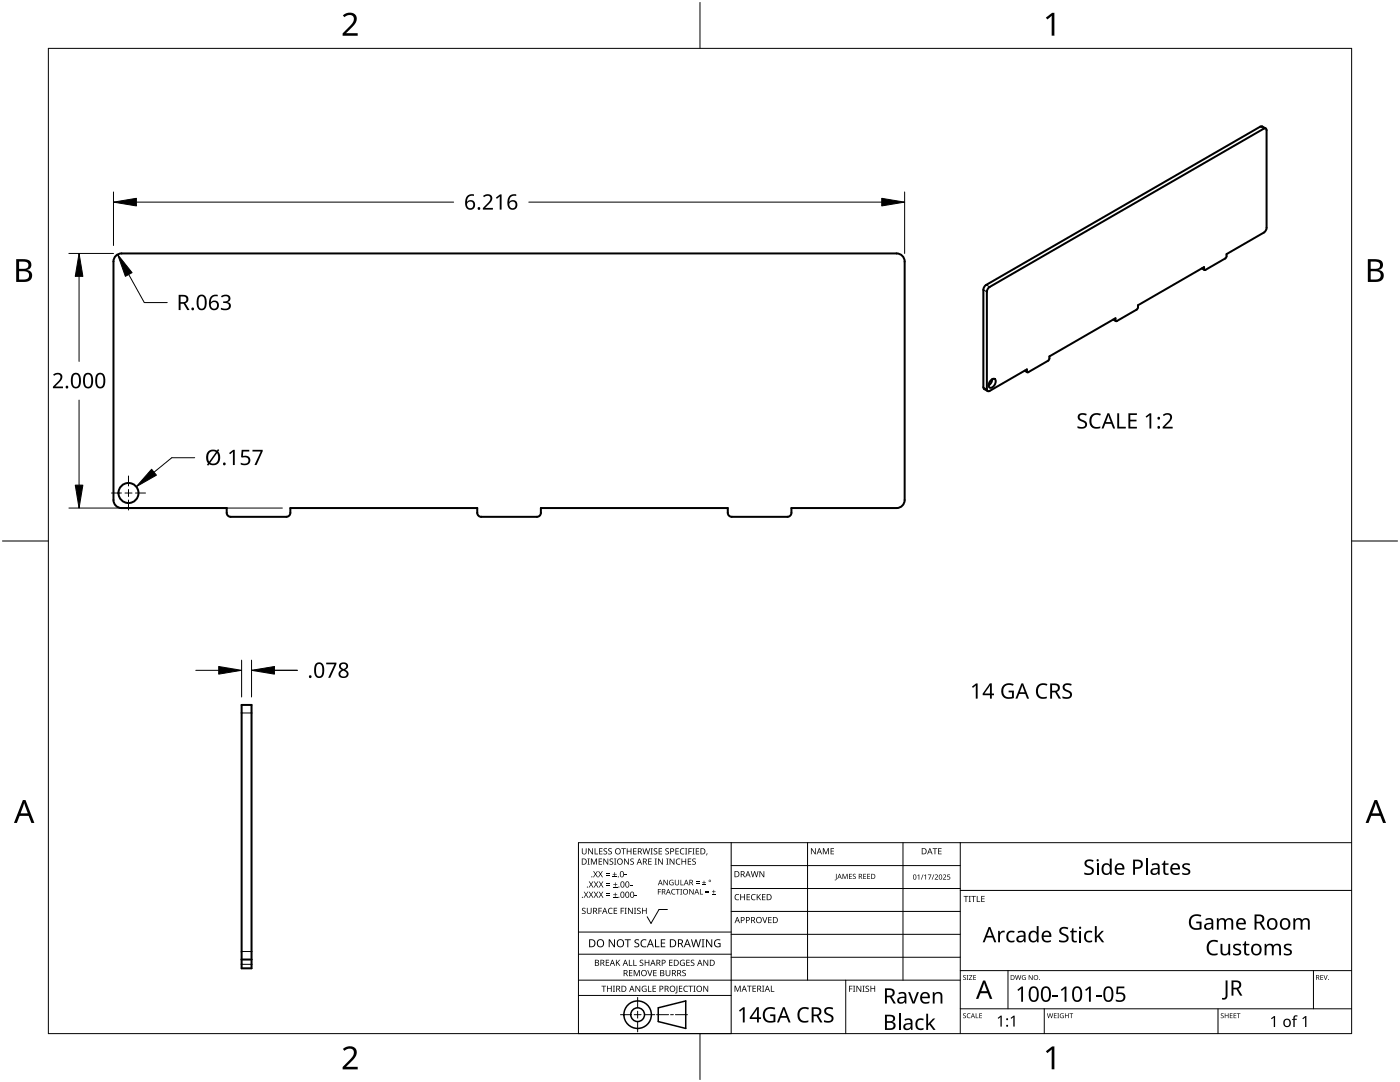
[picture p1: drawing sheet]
<svg xmlns="http://www.w3.org/2000/svg" width="279mm" height="216mm" viewBox="0 0 279 216" stroke-linecap="round" stroke-linejoin="round" font-family="sans-serif">
<path d="M251.5 25.3l.7 .4M196.3 57.8l.7 .4M196.8 56.9l.7 .4M240 53.5l.3 .2M196.3 77.3l.7 .4M204.6 73.9l.3 .2M222.3 63.7l.3 .2M48.2 142.3h2M48.2 189.9h2M48.2 192.4h2" fill="none" stroke="#000" stroke-width=".2"/>
<g fill="none" stroke="#000" stroke-width=".4">
<path d="M252.6 25.6l-.7-.4-.4 .1-54.8 31.7-.4 .8v19.5l.1 .3 .7 .4M23.1 51l.7-.4h.4h154.7a1.6 1.6 0 0 1 1.6 1.6v47.6a1.6 1.6 0 0 1-1.6 1.6h-21v.9a.79 .79 0 0 1-.7 .8h-11.2a.79 .79 0 0 1-.8-.8v-.9h-37.3v.9a.79 .79 0 0 1-.7 .8h-11.2a.79 .79 0 0 1-.8-.8v-.9h-37.3v.9a.79 .79 0 0 1-.7 .8h-11.2a.79 .79 0 0 1-.8-.8v-.9h-21a1.6 1.6 0 0 1-1.6-1.6v-47.6l.1-.5zM197.4 57.4l54.8-31.7 .4-.1 .1 .2 .1 19.6-.4 .9-7.6 4.4v.5l-.3 .4-3.9 2.2h-.3v-.5l-13.2 7.6v.5l-.3 .4-3.9 2.3-.3-.1v-.5l-13.2 7.6v.5l-.2 .4-4 2.3-.2-.1-.1-.5-7.6 4.4-.2-.1-.1-.3v-19.5zM239.8 53.6l.6 .3M197.7 75.9l.6-.3h.2a1.15 1.15 0 0 1-1 1.8 1 1 0 0 1 .2-1.5zM198 75.7l-.2 .7-.5 .5M204.5 74l.5 .3M222.2 63.8l.5 .3M48.2 140.7h2v52.5h-2zM48.2 191.5h2"/>
<circle cx="25.6" cy="98.4" r="2"/>
</g>
<path d="M9.7 9.7h260v196.5h-260z" fill="none" stroke="#000" stroke-width=".2"/>
<path d="M139.7 .5v9.2M.5 108h9.2M269.7 108h9.2M139.7 206.2v9.2" fill="none" stroke="#000" stroke-width=".2"/>
<g fill="#000">
<path d="M68.4 3.1a1.64 1.64 0 0 1 2.8 .4 2.52 2.52 0 0 1-1.2 2.2l-.9 .9h2.3v.5h-3v-.4l1.2-1.2a1.95 1.95 0 0 0 .9-2.2 1.23 1.23 0 0 0-1.8 .1zM208.7 3.5l1.3-.9h.4v4.5h-.5v-4l-.9 .8zM68.4 209.3a1.64 1.64 0 0 1 2.8 .4 2.52 2.52 0 0 1-1.2 2.2l-.9 1h2.3v.5h-3v-.5l1.2-1.2a1.95 1.95 0 0 0 .9-2.1 1.23 1.23 0 0 0-1.8 .1zM208.7 209.8l1.3-1h.4v4.6h-.5v-4l-.9 .7z"/>
<path d="M3.2 51.7h1.3a1.28 1.28 0 0 1 1.7 1.3 1.04 1.04 0 0 1-.8 .9 1.23 1.23 0 0 1 1 1.5 1.23 1.23 0 0 1-1.6 .9h-1.6zM3.8 54.1v1.7h.9a.86 .86 0 0 0 1.1-.9 .86 .86 0 0 0-1.1-.8zM3.8 52.2v1.4h.8a.78 .78 0 0 0 1.1-.7 .78 .78 0 0 0-1.1-.7z"/>
<path d="M273 51.7h1.3a1.28 1.28 0 0 1 1.7 1.3 1.04 1.04 0 0 1-.9 .9 1.23 1.23 0 0 1 1 1.5 1.23 1.23 0 0 1-1.5 .9h-1.6zM273.6 54.1v1.7h.9a.86 .86 0 0 0 1.1-.9 .86 .86 0 0 0-1.2-.8zM273.6 52.2v1.4h.8a.78 .78 0 0 0 1-.7 .78 .78 0 0 0-1.1-.7z"/>
<path d="M4.6 159.6h.5l1.8 4.6h-.6l-.6-1.4h-1.8l-.5 1.4h-.6zM4.8 160.2l-.7 2.1h1.4z"/>
<path d="M274.3 159.6h.5l1.8 4.6h-.6l-.5-1.4h-1.8l-.6 1.4h-.6zM274.6 160.2l-.7 2.1h1.4z"/>
</g>
<g fill="none" stroke="#000" stroke-width=".2">
<path d="M145.9 168.1v38.1h-30.5v-38.1h154.3M145.9 172.7h45.7M145.9 177.3h45.7M161.2 168.1v27.5M180.2 168.1v27.5M191.6 168.1v38.1M191.6 177.7h78.1M115.4 198.6h30.5M115.4 195.6h76.2M115.4 190.4h30.5M115.4 186h30.5M127.3 199v2.1"/>
<path d="M133.2 181.5h-1.7l-1.6 2.8-.7-1.4M145.9 181.9h45.7M145.9 186.4h45.7M145.9 191h45.7M168.8 195.6v10.6M191.6 193.7h78.1M201.2 193.7v7.6M262.1 193.7v7.6M123.8 202.5h2.1M126.6 202.5h1.3M127.3 201.8v1.4M127.3 203.8v2.1"/>
<path d="M128.6 202.5h2.1M131 202.5h2.4M133.8 202.5h.6M134.8 202.5h2.4M191.6 201.3h78.1M208.4 201.3v4.9M243.1 201.3v4.9"/>
</g>
<g fill="#000">
<path d="M116.1 169.3h.2v.8a.32 .32 0 0 0 .3 .3 .32 .32 0 0 0 .3-.3v-.8h.2v.8a.47 .47 0 0 1-.5 .4 .47 .47 0 0 1-.5-.5zM116.5 177.9h.2l.3 .5 .3-.5h.1l-.4 .6 .4 .6h-.1l-.3-.5-.4 .5h-.1l.4-.6zM117.3 171.3h.4l-.1 .1v1l.1 .1h-.4l.1-.1v-1zM117.4 169.3h.2l.6 1v-1h.1v1.2h-.1l-.7-1v1h-.1zM117.5 177.9h.2l.3 .5 .3-.5h.1l-.4 .6 .4 .6h-.1l-.4-.5-.3 .5h-.1l.4-.6zM117.5 175.9h.2l.3 .5 .3-.5h.1l-.4 .6 .5 .6h-.2l-.3-.5-.4 .5h-.1l.4-.6zM117.9 171.3h.3l.3 1 .4-1h.2v1.2h-.1v-1l-.4 1h-.1l-.4-1v1h-.2zM118.7 169.3h.1v1h.6v.2h-.7zM118.4 173.8h.1l.3 .5 .3-.5h.2l-.4 .6 .4 .7h-.1l-.4-.6-.3 .6h-.1l.4-.7zM118.5 177.9h.2l.2 .5 .3-.5h.2l-.4 .6 .4 .6h-.1l-.4-.5-.3 .5h-.1l.4-.6zM118.5 175.9h.2l.3 .5 .3-.5h.1l-.4 .6 .4 .6h-.1l-.3-.5-.4 .5h-.1l.4-.6zM119.5 171.3h.7v.1h-.6v.4h.5v.2h-.5v.4h.6v.1h-.7z"/>
<path d="M119.6 169.3h.6v.1h-.5v.4h.5v.1h-.5v.4h.5v.2h-.6zM119.4 173.8h.1l.3 .5 .3-.5h.2l-.4 .6 .4 .7h-.1l-.4-.6-.3 .6h-.2l.5-.7zM119.5 177.9h.1l.3 .5 .3-.5h.2l-.4 .6 .4 .6h-.1l-.4-.5-.3 .5h-.1l.4-.6zM119.5 175.9h.2l.3 .5 .3-.5h.1l-.4 .6 .4 .6h-.1l-.4-.5-.3 .5h-.1l.4-.6zM120.9 174.6h.8v.1h-.8zM120.9 174.2h.8v.1h-.8zM121 178.7h.8v.1h-.8zM121 178.3h.8v.1h-.8zM121 176.6h.8v.1h-.8zM121 176.3h.8v.1h-.8zM120.5 169.4l.4-.1h.3l-.1 .1a.25 .25 0 0 0-.4-.1 .25 .25 0 0 0 0 .4 .4 .4 0 0 1 .5 .3 .4 .4 0 0 1-.3 .5 .4 .4 0 0 1-.5-.2h.2a.27 .27 0 0 0 .4-.1 .27 .27 0 0 0-.3-.3l-.2-.2zM120.4 171.3h.2l.6 1v-1h.2v1.2h-.2l-.6-1v1h-.2z"/>
<path d="M121.4 169.4l.5-.1h.2v.1a.25 .25 0 0 0-.4-.1 .25 .25 0 0 0 0 .4 .4 .4 0 0 1 .4 .3 .4 .4 0 0 1-.2 .5 .4 .4 0 0 1-.5-.2h.1a.27 .27 0 0 0 .5-.1 .27 .27 0 0 0-.4-.3l-.2-.2zM122.3 174.9h.8v.2h-.8zM122.4 179h.8v.1h-.8zM122.4 177h.8v.1h-.8zM121.7 171.4l.4-.1 .3 .1-.1 .1a.25 .25 0 0 0-.4-.1 .25 .25 0 0 0 0 .4 .4 .4 0 0 1 .5 .3 .4 .4 0 0 1-.3 .5 .4 .4 0 0 1-.5-.3l.2 .1a.27 .27 0 0 0 .4-.2 .27 .27 0 0 0-.3-.3l-.2-.2zM122.6 174h.1v.4h.4v.1h-.4v.4h-.1v-.4h-.3v-.1h.3zM122.7 178.1h.1v.4h.4v.1h-.4v.3h-.1v-.3h-.3v-.1h.3zM122.7 176.1h.2v.3h.3v.2h-.3v.3h-.2v-.3h-.3v-.2h.3zM122.5 171.3h.5l-.2 .1v1l.2 .1h-.5l.2-.1v-1zM124 169.3h.9v.1h-.4v1.1h-.1v-1.1h-.4zM124.7 174.5h.4v.2h-.4zM124.6 171.3h.1l.7 1v-1h.1v1.2h-.2l-.6-1v1h-.1z"/>
<path d="M125.7 176.6h.5v.1h-.5zM125.1 169.3h.1v.5h.7v-.5h.1v1.2h-.1v-.6h-.7v.6h-.1zM125.8 171.4l.5-.1 .2 .1v.1a.25 .25 0 0 0-.4-.1 .25 .25 0 0 0 0 .4 .4 .4 0 0 1 .4 .3 .4 .4 0 0 1-.2 .5 .4 .4 0 0 1-.5-.3l.1 .1a.27 .27 0 0 0 .5-.2 .27 .27 0 0 0-.4-.3l-.2-.2zM126.7 178.6h.4v.2h-.4zM126.4 169.3h.6v.1h-.5v.4h.5v.1h-.5v.4h.5v.2h-.6zM128.2 169.3h.2l.2 1 .3-1h.2l.2 1 .3-1h.1l-.3 1.2h-.1l-.3-1.1-.3 1.1h-.2zM129.4 171.3h.6v.1h-.5v.4h.5v.2h-.5v.4h.5v.1h-.6zM129.8 169.3h.5l-.2 .1v1l.2 .1h-.5l.2-.1v-1zM130.7 171.3h.4l-.1 .1v1l.1 .1h-.4l.1-.1v-1zM130.5 169.4l.4-.1h.3l-.1 .1a.25 .25 0 0 0-.4-.1 .25 .25 0 0 0 0 .4 .4 .4 0 0 1 .5 .3 .4 .4 0 0 1-.3 .5 .4 .4 0 0 1-.5-.2h.2a.27 .27 0 0 0 .4-.1 .27 .27 0 0 0-.3-.3l-.2-.2zM131.3 177.4h.6v.1h-.5v.4h.5v.1h-.5v.5h-.1zM131.4 169.3h.7v.1h-.5v.4h.5v.1h-.5v.4h.5v.2h-.7z"/>
<path d="M131.3 171.3h.2l.7 1-.1-1h.2v1.2h-.2l-.6-1v1h-.2zM132.4 175.6h.2l.6 .9v-.9h.1v1h-.2l-.6-.9v.9h-.1zM133 171.3h.4l-.1 .1v1l.1 .1h-.4l.1-.1v-1zM132.8 169.4l.4-.1h.3l-.1 .1a.25 .25 0 0 0-.3-.1 .25 .25 0 0 0 0 .4 .4 .4 0 0 1 .4 .3 .4 .4 0 0 1-.3 .5 .4 .4 0 0 1-.4-.2h.1a.27 .27 0 0 0 .5-.1 .27 .27 0 0 0-.4-.3l-.2-.2zM133.7 175.7l.5-.2 .2 .1v.1a.45 .45 0 0 0-.7 .4 .45 .45 0 0 0 .6 .4v-.3h-.2v-.1h.3v.5a.6 .6 0 0 1-.8-.1 .6 .6 0 0 1 .1-.8zM134.1 177.5l.4-.1h.3l-.1 .2a.44 .44 0 0 0-.6 .4 .44 .44 0 0 0 .6 .3 .52 .52 0 0 1-.7 0 .52 .52 0 0 1 .1-.8zM133.6 171.3h.2l.7 1v-1h.1v1.2h-.2l-.6-1v1h-.2zM134.9 177.4h.8v.1h-.4v1h-.1v-1h-.3zM135 171.5l.5-.2 .3 .1-.1 .1a.49 .49 0 0 0-.7 .4 .49 .49 0 0 0 .7 .5 .52 .52 0 0 1-.6 0 .52 .52 0 0 1-.2-.6zM134.8 169.3h.7v.1h-.6v.4h.5v.1h-.5v.4h.6v.2h-.7zM134.7 175.6h.1v.7a.28 .28 0 0 0 .3 .2 .28 .28 0 0 0 .3-.2v-.7h.1v.7a.42 .42 0 0 1-.4 .4 .42 .42 0 0 1-.4-.4zM135.8 175.6h.1v.9h.5v.1h-.6z"/>
<path d="M135.8 177.4h.3l-.1 .1v.9l.1 .1h-.3l.1-.1v-.9zM135.8 169.4l.5-.2 .3 .1-.1 .1a.49 .49 0 0 0-.7 .5 .49 .49 0 0 0 .8 .4 .52 .52 0 0 1-.7 .1 .52 .52 0 0 1-.2-.6zM136 171.3h.2v.5h.6v-.5h.1v1.2h-.1v-.5h-.6v.5h-.2zM136.7 169.3h.5l-.2 .1v1l.2 .1h-.5l.2-.1v-1zM137.4 169.3h.7v.1h-.6v.4h.5v.2h-.5v.5h-.1zM137.3 171.3h.6v.1h-.5v.4h.5v.2h-.5v.4h.5v.1h-.6zM137.6 177.4h.1l.6 .9v-.9h.1v1.1h-.1l-.6-.9v.9h-.1zM138.2 169.3h.4l-.1 .1v1l.1 .1h-.4l.1-.1v-1zM138.9 176.2h.7v.1h-.7zM138.9 175.9h.7v.1h-.7zM138.2 171.4l.4-.1 .3 .1-.1 .1a.25 .25 0 0 0-.4-.1 .25 .25 0 0 0 0 .4 .4 .4 0 0 1 .5 .3 .4 .4 0 0 1-.3 .5 .4 .4 0 0 1-.5-.3l.2 .1a.27 .27 0 0 0 .4-.2 .27 .27 0 0 0-.3-.3l-.2-.2zM138.9 169.3h.6v.1h-.5v.4h.5v.1h-.5v.4h.5v.2h-.6z"/>
<path d="M139.7 177.4h.1v1h.5v.1h-.6zM140.1 176.5h.8v.1h-.8zM140.4 175.7h.2v.3h.3v.2h-.3v.3h-.2v-.3h-.3v-.2h.3zM140.8 178h.7v.2h-.7zM140.8 177.7h.7v.1h-.7zM141 170.3h.2l-.3 .4zM142.1 178.4h.7v.1h-.7zM142.4 177.6h.1v.3h.3v.1h-.3v.3h-.1v-.3h-.3v-.1h.3zM146.8 178.6l.4-.2 .3 .1v.1a.49 .49 0 0 0-.7 .4 .49 .49 0 0 0 .7 .5 .52 .52 0 0 1-.7 0 .52 .52 0 0 1-.2-.6zM147.7 178.4h.2v.5h.6v-.5h.2v1.2h-.2v-.5h-.6v.5h-.2zM149 178.4h.7v.1h-.5v.4h.4v.2h-.4v.4h.5v.1h-.7zM150 178.6l.5-.2 .3 .1-.1 .1a.49 .49 0 0 0-.7 .4 .49 .49 0 0 0 .8 .5 .52 .52 0 0 1-.7 0 .52 .52 0 0 1-.2-.6z"/>
<path d="M149.8 173.8h.2l.2 1.1 .3-1.1h.2l.3 1.1 .2-1.1h.2l-.3 1.2h-.2l-.3-1-.3 1h-.1zM151 178.4h.2v.6l.5-.6h.2l-.5 .5 .5 .7h-.2l-.4-.6-.1 .6h-.2zM151.6 173.8h.1l.7 1v-1h.1v1.2h-.2l-.6-1v1h-.1zM152.1 178.4h.7v.1h-.6v.4h.5v.2h-.5v.4h.6v.1h-.7zM161.8 169.3h.2l.7 1v-1h.1v1.2h-.2l-.6-1v1h-.2zM164.2 169.3h.2l.4 .9 .4-.9h.2v1.2h-.1v-1.1l-.4 1.1h-.1l-.4-1.1v1.1h-.2zM165.8 169.3h.6v.1h-.5v.4h.5v.1h-.5v.4h.5v.2h-.6zM166.8 174.4h.2v1l-.4 .3v-.2l.2-.1zM168.1 174.4h.2l.3 .8 .4-.8h.2v1h-.2v-.9l-.4 .9-.3-.9v.9h-.2zM169.4 174.4h.6v.1h-.4v.3h.4v.1h-.4v.4h.4v.1h-.6zM170.2 174.5l.4-.1h.2l-.1 .1a.24 .24 0 0 0-.3-.1 .24 .24 0 0 0-.1 .3 .24 .24 0 0 0 .3 .2 .33 .33 0 0 1 .1 .5 .33 .33 0 0 1-.5 0v-.1a.26 .26 0 0 0 .4 0 .26 .26 0 0 0 .1-.3 .26 .26 0 0 0-.4-.1zM172.3 174.4h.5v.1h-.4v.3h.4v.1h-.4v.4h.4v.1h-.5z"/>
<path d="M173.1 174.4h.5v.1h-.4v.3h.4v.1h-.4v.4h.4v.1h-.5zM183.1 174.7l.4-.2v1h-.2v-.9l-.2 .2zM184.2 174.5h.1l-.4 1h-.1zM184.4 174.7l.4-.2v1h-.1v-.9l-.2 .2zM185.2 174.5h.7l-.4 1h-.2l.4-.9h-.5zM186.3 174.5h.2l-.4 1h-.1zM186.1 169.3h.9v.1h-.3v1.1h-.2v-1.1h-.4zM186.5 174.6a.37 .37 0 0 1 .6 0 .37 .37 0 0 1-.2 .6l-.2 .2h.5v.1h-.7l.3-.4a.27 .27 0 0 0 .3-.3 .27 .27 0 0 0-.4-.2zM187.2 169.3h.7v.1h-.5v.4h.5v.1h-.5v.4h.5v.2h-.7zM188.2 174.6a.37 .37 0 0 1 .6 0 .37 .37 0 0 1-.3 .6l-.2 .2h.5v.1h-.6l.2-.4a.27 .27 0 0 0 .3-.3 .27 .27 0 0 0-.4-.2zM189.1 174.5h.5v.1h-.4v.3a.34 .34 0 0 1 .4 .2 .34 .34 0 0 1-.1 .4 .34 .34 0 0 1-.5-.1 .27 .27 0 0 0 .4 .1 .27 .27 0 0 0 .1-.4 .27 .27 0 0 0-.4-.1zM192.3 178.8h.9v.1h-.3v1.1h-.2v-1.1h-.4z"/>
<path d="M193.3 178.8h.5l-.2 .1v1l.2 .1h-.5l.2-.1v-1zM193.8 178.8h1v.1h-.4v1.1h-.2v-1.1h-.4zM194.9 178.8h.2v1.1h.5v.1h-.7zM195.8 178.8h.7v.1h-.5v.4h.5v.1h-.5v.5h.5v.1h-.7zM116.2 181.3l.4-.2 .3 .1-.1 .1a.25 .25 0 0 0-.4-.1 .25 .25 0 0 0 0 .4 .4 .4 0 0 1 .5 .3 .4 .4 0 0 1-.3 .5 .4 .4 0 0 1-.5-.2h.2a.27 .27 0 0 0 .4-.1 .27 .27 0 0 0-.3-.3l-.2-.2zM117.1 181.1h.2v.8a.32 .32 0 0 0 .3 .3 .32 .32 0 0 0 .3-.3v-.8h.2v.8a.47 .47 0 0 1-.5 .5 .47 .47 0 0 1-.5-.5zM119.4 181.1h.7v.2h-.5v.4h.5v.1h-.5v.6h-.2zM120 196.7h1v.1h-.4v1.1h-.2v-1.1h-.4zM120.9 191.5h.7v.1h-.6v.4h.5v.2h-.5v.4h.6v.1h-.7zM121.5 181.3l.4-.2 .4 .1-.1 .1a.49 .49 0 0 0-.7 .5 .49 .49 0 0 0 .7 .4 .52 .52 0 0 1-.6 .1 .52 .52 0 0 1-.3-.6zM121.1 196.7h.2v.5h.6v-.5h.2v1.2h-.2v-.6h-.6v.6h-.2zM121.5 187.4h.2l.9 1.3v-1.3h.1v1.6h-.2l-.8-1.3v1.3h-.2z"/>
<path d="M122.3 196.7h.4l-.1 .1v1l.1 .1h-.4l.2-.1v-1zM122.5 181.1h.7v.2h-.6v.4h.5v.1h-.5v.4h.6v.2h-.7zM122.9 191.5h.2v.6l.5-.6h.2l-.5 .5 .5 .7h-.2l-.4-.6-.1 .6h-.2zM123.9 181.1h.6v.2h-.5v.4h.5v.1h-.5v.6h-.1zM124.7 181.1h.4l-.2 .2v.9l.2 .2h-.4l.1-.2v-.9zM124.7 187.4h1.2v.2h-.5v1.4h-.2v-1.4h-.5zM125.5 191.5h.2v1.1h.5v.1h-.7zM125.5 193.6h.7v.1h-.5v.4h.5v.1h-.5v.4h.5v.2h-.7zM125.3 181.1h.2l.7 1.1-.1-1.1h.2v1.3h-.2l-.6-1v1h-.2zM126.4 191.5h.1v1.1h.6v.1h-.7zM126.5 181.1h.5l-.2 .2v.9l.2 .2h-.5l.2-.2v-.9zM126.5 193.6h.2l.4 1 .4-1h.2v1.2h-.2v-1.1l-.4 1.1h-.1l-.4-1.1v1.1h-.1z"/>
<path d="M126.7 187.6l.3-.2 .6 .1-.2 .1a.33 .33 0 0 0-.6 .2 .33 .33 0 0 0 .4 .4 .47 .47 0 0 1 .4 .6 .47 .47 0 0 1-.7 .2h-.3v-.2h.2a.35 .35 0 0 0 .6-.2 .35 .35 0 0 0-.5-.4l-.3-.2zM126.8 196.7h.2l.6 1v-1h.2v1.2h-.2l-.7-1 .1 1h-.2zM127.2 181.3l.4-.2 .3 .1-.1 .1a.25 .25 0 0 0-.4-.1 .25 .25 0 0 0 0 .4 .4 .4 0 0 1 .5 .3 .4 .4 0 0 1-.3 .5 .4 .4 0 0 1-.5-.2h.2a.27 .27 0 0 0 .4-.1 .27 .27 0 0 0-.3-.3l-.2-.2zM127.7 191.6l.4-.1 .3 .1-.1 .1a.25 .25 0 0 0-.3-.1 .25 .25 0 0 0 0 .4 .4 .4 0 0 1 .4 .3 .4 .4 0 0 1-.3 .5 .4 .4 0 0 1-.4-.3l.1 .1a.27 .27 0 0 0 .5-.2 .27 .27 0 0 0-.4-.3l-.2-.2zM128 187.6l.6-.2 .4 .1-.1 .2a.63 .63 0 0 0-.9 .5 .63 .63 0 0 0 1 .6v.2a.83 .83 0 0 1-1.1-.3 .83 .83 0 0 1 .1-1.1zM128.2 196.8l.6-.1 .2 .1v.1a.5 .5 0 0 0-.8 .4 .5 .5 0 0 0 .7 .5v-.4h-.3v-.1h.4v.6a.66 .66 0 0 1-.8-.2 .66 .66 0 0 1 0-.9zM128.1 181.1h.2v.6h.6v-.6h.2v1.3h-.2v-.6h-.6v.6h-.2zM129.2 193.6h.1l.4 1 .3-1h.2l-.4 1.2h-.2zM129.3 196.7h.2v1.1h.5v.1h-.7zM128.7 191.5h.1v.5h.6v-.5h.2v1.2h-.2v-.5h-.6v.5h-.1zM130.7 187.4h.2v1.4h.7v.2h-.9zM130.2 196.7h.7v.1h-.5v.4h.5v.1h-.5v.5h.5v.1h-.7z"/>
<path d="M130.4 193.6h.6v.1h-.5v.4h.5v.1h-.5v.4h.5v.2h-.6zM131.9 187.4h.9v.2h-.7v.5h.6v.2h-.6v.5h.7v.2h-.9zM132.8 193.6h.2v.7a.32 .32 0 0 0 .3 .4 .32 .32 0 0 0 .3-.4v-.7h.2v.7a.47 .47 0 0 1-.5 .5 .47 .47 0 0 1-.5-.5zM133.5 191.5h.7v.1h-.5v.4h.5v.2h-.5v.4h.5v.1h-.7zM135 196.7h.2v1.3l-.1 .2h-.3l-.1-.1 .3-.2zM135.5 196.7h.7v.1h-.5v.4h.4v.1h-.4v.5h.5v.1h-.7zM135.8 191.7l.5-.2 .4 .1-.1 .1a.5 .5 0 0 0-.8 .4 .5 .5 0 0 0 .7 .5v-.4h-.2v-.1h.4v.6a.66 .66 0 0 1-.9-.1 .66 .66 0 0 1 0-.9zM136.2 193.7l.4-.2 .3 .1-.1 .1a.25 .25 0 0 0-.4-.1 .25 .25 0 0 0 0 .4 .4 .4 0 0 1 .5 .3 .4 .4 0 0 1-.3 .5 .4 .4 0 0 1-.5-.2h.2a.27 .27 0 0 0 .5-.1 .27 .27 0 0 0-.4-.3l-.2-.2zM136.5 196.8l.5-.1 .3 .1-.1 .1a.49 .49 0 0 0-.7 .4 .49 .49 0 0 0 .8 .4 .52 .52 0 0 1-.7 .1 .52 .52 0 0 1-.2-.6zM137 191.5h.6v.1h-.5v.4h.5v.2h-.5v.4h.5v.1h-.6zM137.4 196.7h.9v.1h-.4v1.1h-.1v-1.1h-.4zM137.9 191.6l.4-.1 .3 .1-.1 .1a.25 .25 0 0 0-.4-.1 .25 .25 0 0 0 0 .4 .4 .4 0 0 1 .5 .3 .4 .4 0 0 1-.3 .5 .4 .4 0 0 1-.5-.3l.2 .1a.27 .27 0 0 0 .4-.2 .27 .27 0 0 0-.3-.3l-.2-.2z"/>
<path d="M138.4 196.7h.4l-.1 .1v1l.1 .1h-.4l.1-.1v-1zM137.9 187.4h.2l.3 1.4 .4-1.4h.2l.4 1.4 .3-1.4h.2l-.4 1.6h-.2l-.4-1.3-.4 1.3h-.2zM140 187.4h.6l-.2 .2v1.3l.2 .1h-.6l.2-.1v-1.3zM140.4 196.7h.1l.7 1v-1h.1v1.2h-.1l-.7-1v1h-.1zM140.4 191.5h.2l.6 1v-1h.1v1.2h-.1l-.7-1v1h-.1zM140.9 187.4h.2l.9 1.3v-1.3h.1v1.6h-.2l-.8-1.3v1.3h-.2zM142.7 187.6l.7-.2 .4 .1-.1 .2a.65 .65 0 0 0-1 .5 .65 .65 0 0 0 .9 .6v-.4h-.3v-.2h.5v.7a.86 .86 0 0 1-1.1-.1 .86 .86 0 0 1 0-1.2zM146.6 196.7h.2l.4 1 .4-1h.2v1.2h-.1v-1.1l-.4 1.1h-.2l-.4-1.1v1.1h-.1zM149.1 196.7h.9v.1h-.4v1.1h-.1v-1.1h-.4zM150.2 196.7h.7v.1h-.6v.4h.5v.1h-.5v.5h.6v.1h-.7zM152.1 183h.2l.3 1 .4-1h.1l-.4 1.2h-.1zM152.1 196.7h.4l-.1 .1v1l.1 .1h-.4l.1-.1v-1z"/>
<path d="M153.8 196.7h.2v1.1h.5v.1h-.7zM153.3 183h.7v.1h-.5v.4h.5v.1h-.5v.5h.5v.1h-.7zM169.5 196.7h.6v.1h-.5v.5h.5v.1h-.5v.5h-.1zM170.2 196.7h.5l-.2 .1v1l.2 .1h-.5l.2-.1v-1zM170.9 196.7h.2l.6 1v-1h.2v1.2h-.2l-.6-1v1h-.2zM172.1 196.7h.5l-.2 .1v1l.2 .1h-.5l.2-.1v-1zM172.8 196.8l.4-.1h.2v.2a.25 .25 0 0 0-.4-.1 .25 .25 0 0 0 0 .4 .4 .4 0 0 1 .5 .3 .4 .4 0 0 1-.3 .4 .4 .4 0 0 1-.5-.2l.2 .1a.27 .27 0 0 0 .4-.2 .27 .27 0 0 0-.3-.3l-.3-.2zM173.7 196.7h.2v.5h.6v-.5h.2v1.2h-.2v-.6h-.6v.6h-.2zM192.2 194.7l.4-.1h.2l-.1 .1a.24 .24 0 0 0-.3 0 .24 .24 0 0 0-.1 .3 .24 .24 0 0 0 .4 .1 .31 .31 0 0 1 0 .4 .31 .31 0 0 1-.5-.1 .24 .24 0 0 0 .3 .1 .24 .24 0 0 0 .1-.3l-.4-.3zM192.9 194.6h.4l-.1 .1v.7l.1 .1h-.4l.1-.1v-.7zM193.4 194.6h.6l-.5 .8h.6v.1h-.7l.5-.8h-.5zM194.2 194.6h.6v.1h-.4v.3h.4v.1h-.4v.3h.4v.1h-.6z"/>
<path d="M202.6 194.6h.1l.2 .8 .2-.8h.2l.2 .8 .2-.8h.1l-.2 .9h-.2l-.2-.8-.2 .8h-.2zM204 194.7l.4-.1h.3l-.1 .1a.4 .4 0 0 0-.6 .4 .4 .4 0 0 0 .6 .3v-.3l-.2-.1h.3v.5a.53 .53 0 0 1-.7-.1 .53 .53 0 0 1 0-.7zM205.3 194.6h.1l.6 .8v-.8h.1v.9h-.2l-.5-.8v.8h-.1zM263.5 194.6h.6v.1h-.5v.3h.4v.1h-.4v.3h.5v.1h-.6zM264.1 194.6h.2l.2 .8 .3-.8h.2l-.4 .9h-.1zM192.2 202.3l.4-.1h.2l-.1 .1a.24 .24 0 0 0-.3 0 .24 .24 0 0 0-.1 .3 .24 .24 0 0 0 .4 .1 .31 .31 0 0 1 0 .5 .31 .31 0 0 1-.5-.2 .24 .24 0 0 0 .3 .1 .24 .24 0 0 0 .1-.3l-.4-.2zM193.1 202.3l.3-.1h.3l-.1 .1a.39 .39 0 0 0-.5 .4 .39 .39 0 0 0 .5 .3 .46 .46 0 0 1-.6 0 .46 .46 0 0 1 .1-.7zM194.7 202.2h.1v.8h.5v.2h-.6zM195.4 202.2h.6v.1h-.4v.3h.4v.1h-.4v.4h.4v.1h-.6zM199.1 203.1l.6-.4h.2v2.1h-.2v-1.9l-.5 .4zM201.7 203.1l.6-.4h.2v2.1h-.3v-1.9l-.4 .4zM209 202.2h.1l.2 .8 .2-.8h.1l.3 .8 .2-.8h.1l-.3 1h-.1l-.2-.9-.3 .9h-.1z"/>
<path d="M210.3 202.2h.6v.1h-.4v.3h.3v.1h-.3v.4h.4v.1h-.6zM211 202.2h.4l-.2 .1v.8l.2 .1h-.4l.1-.1v-.8zM211.6 202.3l.7-.1-.1 .1a.4 .4 0 0 0-.6 .4 .4 .4 0 0 0 .6 .3v-.2l-.2-.2h.3v.5a.53 .53 0 0 1-.7-.1 .53 .53 0 0 1 0-.7zM212.5 202.2h.2v.4h.5v-.4h.1v1h-.1v-.5h-.5v.5h-.2zM213.4 202.2h.8v.1h-.3v.9h-.2v-.9h-.3zM243.7 202.3l.3-.1h.2v.1a.24 .24 0 0 0-.3 0 .24 .24 0 0 0-.1 .3 .24 .24 0 0 0 .3 .1 .31 .31 0 0 1 0 .5 .31 .31 0 0 1-.5-.2 .24 .24 0 0 0 .4 .1 .24 .24 0 0 0 0-.3l-.3-.2zM244.4 202.2h.2v.4h.5v-.4h.1v1h-.1v-.5h-.5v.5h-.2zM245.4 202.2h.6v.1h-.4v.3h.4v.1h-.4v.4h.4v.1h-.6zM246.2 202.2h.5v.1h-.4v.3h.4v.1h-.4v.4h.4v.1h-.5zM246.8 202.2h.8v.1h-.3v.9h-.2v-.9h-.3zM253.7 203.2l.6-.5h.2v2.2h-.3v-1.9l-.4 .4zM258.2 202.7l.3-.1h.5l-.1 .3-.4-.1-.1 .2v.3h.4v.2h-.4v1.4h-.3v-1.4h-.3l.3-.2z"/>
<path d="M259.9 203.2l.6-.5h.2v2.2h-.2v-1.9l-.5 .4z"/>
<path d="M116.1 171.3h.4a.61 .61 0 0 1 .6 .6 .61 .61 0 0 1-.6 .6h-.4zM116.3 171.4v1h.1a.48 .48 0 0 0 .5-.5 .48 .48 0 0 0-.4-.5z"/>
<path d="M122.7 169.9a.61 .61 0 0 1 1.2 0 .61 .61 0 0 1-1.2 0zM122.9 169.9a.45 .45 0 0 0 .9 0 .45 .45 0 0 0-.9 0z"/>
<path d="M123.1 171.9a.61 .61 0 0 1 1.2 0 .61 .61 0 0 1-1.2 0zM123.3 171.9a.45 .45 0 0 0 .9 0 .45 .45 0 0 0-.9 0z"/>
<path d="M123.9 173.9a.5 .5 0 0 1 .6 .1 .5 .5 0 0 1 0 .7 .44 .44 0 0 1-.6 .3 .44 .44 0 0 1-.2-.6zM123.9 174a.48 .48 0 0 0-.1 .6 .48 .48 0 0 0 .5 .3v-.8l-.1-.1z"/>
<path d="M124 178a.5 .5 0 0 1 .6 .1 .5 .5 0 0 1 0 .6 .44 .44 0 0 1-.6 .4 .44 .44 0 0 1-.2-.6zM124.1 178.1a.48 .48 0 0 0-.2 .6 .48 .48 0 0 0 .5 .3v-.8l-.1-.2z"/>
<path d="M124 176a.5 .5 0 0 1 .6 .1 .5 .5 0 0 1 0 .6 .44 .44 0 0 1-.6 .4 .44 .44 0 0 1-.2-.7zM124.1 176.1a.48 .48 0 0 0-.2 .5 .48 .48 0 0 0 .5 .3v-.7l-.1-.2z"/>
<path d="M124.9 178a.5 .5 0 0 1 .7 .1 .5 .5 0 0 1 0 .6 .44 .44 0 0 1-.6 .4 .44 .44 0 0 1-.2-.6zM125 178.1a.48 .48 0 0 0-.1 .6 .48 .48 0 0 0 .4 .3l.1-.8-.2-.2z"/>
<path d="M124.9 176a.5 .5 0 0 1 .7 .1 .5 .5 0 0 1 0 .6 .44 .44 0 0 1-.6 .4 .44 .44 0 0 1-.2-.7zM125 176.1a.48 .48 0 0 0-.1 .5 .48 .48 0 0 0 .5 .3v-.7l-.1-.2z"/>
<path d="M125.9 178a.5 .5 0 0 1 .6 .1 .5 .5 0 0 1 0 .6 .44 .44 0 0 1-.5 .4 .44 .44 0 0 1-.2-.6zM126 178.1a.48 .48 0 0 0-.2 .6 .48 .48 0 0 0 .5 .3l.1-.8-.2-.2z"/>
<path d="M127.3 169.3h.3a.35 .35 0 0 1 .5 .2 .35 .35 0 0 1-.3 .4l.4 .6h-.2l-.3-.5h-.3v.5h-.1zM127.4 169.4v.4h.2a.23 .23 0 0 0 .3-.2 .23 .23 0 0 0-.3-.2z"/>
<path d="M127.5 171.3h.2l.4 1.2h-.1l-.2-.4h-.4l-.2 .4h-.1zM127.6 171.5l-.2 .5h.4z"/>
<path d="M128.3 171.3h.3a.35 .35 0 0 1 .5 .2 .35 .35 0 0 1-.3 .5l.4 .5h-.2l-.3-.5h-.2v.5h-.2zM128.5 171.4v.5h.1a.23 .23 0 0 0 .3-.2 .23 .23 0 0 0-.3-.3z"/>
<path d="M131.7 175.5h.1l.5 1.1h-.2l-.1-.3h-.4l-.2 .3h-.1zM131.8 175.7l-.2 .5h.3z"/>
<path d="M132.1 177.4h.3a.31 .31 0 0 1 .4 .2 .31 .31 0 0 1-.2 .4l.3 .5h-.2l-.3-.5h-.2v.5h-.1zM132.2 177.5v.4h.2a.21 .21 0 0 0 .2-.2 .21 .21 0 0 0-.2-.2z"/>
<path d="M133.3 177.4h.1l.5 1.1h-.2l-.1-.4h-.4l-.2 .4h-.1zM133.4 177.5l-.2 .5h.4z"/>
<path d="M133.8 169.3h.3a.41 .41 0 0 1 .4 .5 .41 .41 0 0 1-.6 .2v.5h-.1zM133.9 169.4v.5a.29 .29 0 0 0 .5-.3 .29 .29 0 0 0-.5-.2z"/>
<path d="M136.9 175.5h.1l.4 1.1h-.1l-.1-.3h-.5l-.1 .3h-.1zM137 175.7l-.2 .5h.3z"/>
<path d="M136.2 177.9a.55 .55 0 0 1 1.1 0 .55 .55 0 0 1-1.1 0zM136.4 177.9a.45 .45 0 0 0 .9 0 .45 .45 0 0 0-.9 0z"/>
<path d="M137.6 175.6h.3a.31 .31 0 0 1 .4 .2 .31 .31 0 0 1-.2 .4l.3 .4h-.2l-.3-.4h-.2v.4h-.1zM137.7 175.7v.4h.2a.21 .21 0 0 0 .2-.2 .21 .21 0 0 0-.2-.2z"/>
<path d="M139 177.4h.1l.4 1.1h-.1l-.1-.4h-.5l-.1 .4h-.1zM139.1 177.5l-.2 .5h.3z"/>
<path d="M139.8 169.3h.4a.61 .61 0 0 1 .6 .6 .61 .61 0 0 1-.7 .6h-.3zM140 169.4v.9h.1a.48 .48 0 0 0 .5-.4 .48 .48 0 0 0-.4-.5z"/>
<path d="M141.4 175.8a.25 .25 0 0 1 .5 0 .25 .25 0 0 1-.5 0zM141.5 175.8a.15 .15 0 0 0 .3 0 .15 .15 0 0 0-.3 0z"/>
<path d="M146.6 173.8h.4a.61 .61 0 0 1 .6 .6 .61 .61 0 0 1-.7 .6h-.3zM146.7 174v.9h.2a.48 .48 0 0 0 .5-.5 .48 .48 0 0 0-.5-.4z"/>
<path d="M147.8 173.8h.4a.35 .35 0 0 1 .4 .3 .35 .35 0 0 1-.2 .4l.3 .5h-.2l-.3-.5h-.2v.5h-.2zM148 174v.4h.2a.23 .23 0 0 0 .3-.2 .23 .23 0 0 0-.3-.2z"/>
<path d="M149.2 173.8h.1l.5 1.2h-.1l-.2-.3h-.5l-.1 .3h-.2zM149.3 174l-.2 .5h.4z"/>
<path d="M153 178.4h.4a.61 .61 0 0 1 .6 .6 .61 .61 0 0 1-.6 .6h-.4zM153.2 178.5v1h.1a.48 .48 0 0 0 .5-.5 .48 .48 0 0 0-.4-.5z"/>
<path d="M163.4 169.2h.2l.5 1.3h-.2l-.2-.4h-.4l-.2 .4h-.1zM163.5 169.4l-.2 .6h.4z"/>
<path d="M167.5 174.4h.1l.4 1h-.1l-.2-.3h-.4l-.1 .3h-.1zM167.5 174.5l-.1 .5h.3z"/>
<path d="M171.4 174.4h.3a.29 .29 0 0 1 .3 .2 .29 .29 0 0 1-.2 .3l.3 .5h-.1l-.3-.4h-.2v.4h-.1zM171.5 174.5v.4h.2a.2 .2 0 0 0 .2-.2 .2 .2 0 0 0-.2-.2z"/>
<path d="M173.9 174.4h.3a.51 .51 0 0 1 .5 .5 .51 .51 0 0 1-.5 .5h-.3zM174 174.5v.8l.4-.1 .1-.2v-.3z"/>
<path d="M182.3 174.6h.4l.2 .5a.38 .38 0 0 1-.5 .4 .38 .38 0 0 1-.2-.6zM182.4 174.6v.1a.39 .39 0 0 0-.1 .4 .39 .39 0 0 0 .4 .3 .4 .4 0 0 0 .1-.5 .4 .4 0 0 0-.4-.3z"/>
<path d="M184 169.3h.3a.61 .61 0 0 1 .6 .6 .61 .61 0 0 1-.6 .6h-.3zM184.1 169.4v.9h.2a.48 .48 0 0 0 .5-.4 .48 .48 0 0 0-.5-.5z"/>
<path d="M185.5 169.2h.1l.5 1.3h-.1l-.2-.4h-.5l-.1 .4h-.2zM185.6 169.4l-.2 .6h.4z"/>
<path d="M187.5 174.6h.4l.1 .5a.38 .38 0 0 1-.4 .4 .38 .38 0 0 1-.2-.6zM187.6 174.6l-.1 .1a.39 .39 0 0 0-.1 .4 .39 .39 0 0 0 .4 .3 .4 .4 0 0 0 .2-.5 .4 .4 0 0 0-.4-.3z"/>
<path d="M118.4 181.1h.3a.35 .35 0 0 1 .4 .3 .35 .35 0 0 1-.2 .4l.3 .6h-.1l-.3-.5h-.3v.5h-.1zM118.5 181.3v.4h.2a.23 .23 0 0 0 .3-.2 .23 .23 0 0 0-.3-.2z"/>
<path d="M118.7 191.5h.4a.31 .31 0 0 1 .4 .2 .31 .31 0 0 1-.2 .4 .33 .33 0 0 1 .3 .4 .33 .33 0 0 1-.4 .2h-.5zM118.9 192.2v.4h.2a.23 .23 0 0 0 .3-.2 .23 .23 0 0 0-.3-.2zM118.9 191.6v.4h.2a.21 .21 0 0 0 .3-.2 .21 .21 0 0 0-.3-.2z"/>
<path d="M117.6 187.4h.5a.79 .79 0 0 1 .7 .8 .79 .79 0 0 1-.8 .8h-.4zM117.8 187.6v1.2h.2a.62 .62 0 0 0 .6-.6 .62 .62 0 0 0-.6-.6z"/>
<path d="M119.8 191.5h.4a.35 .35 0 0 1 .4 .3 .35 .35 0 0 1-.2 .4l.3 .5h-.2l-.3-.5h-.2v.5h-.2zM120 191.6v.5h.2a.23 .23 0 0 0 .3-.2 .23 .23 0 0 0-.3-.3z"/>
<path d="M119.3 187.6a.77 .77 0 0 1 1.1 .1 .77 .77 0 0 1-.2 1.1 .77 .77 0 0 1-1-.2l-.1-.6zM119.5 187.7a.63 .63 0 0 0-.2 .8 .63 .63 0 0 0 .8 .3 .63 .63 0 0 0 .2-.9 .63 .63 0 0 0-.8-.2z"/>
<path d="M120.6 181.1h.2l.4 1.3h-.1l-.2-.4h-.4l-.2 .4h-.1zM120.7 181.3l-.2 .6h.4z"/>
<path d="M122.1 191.5h.2l.5 1.2h-.2l-.1-.3h-.5l-.2 .3h-.1zM122.2 191.7l-.2 .5h.4z"/>
<path d="M123 196.7h.3a.35 .35 0 0 1 .4 .2 .35 .35 0 0 1-.2 .5l.3 .5h-.1l-.3-.5h-.3v.5h-.1zM123.1 196.8v.5h.2a.23 .23 0 0 0 .3-.3 .23 .23 0 0 0-.3-.2z"/>
<path d="M123.3 187.6a.77 .77 0 0 1 1.1 .1 .77 .77 0 0 1-.2 1.1 .77 .77 0 0 1-1.1-.2v-.6zM123.5 187.7a.63 .63 0 0 0-.2 .8 .63 .63 0 0 0 .8 .3 .63 .63 0 0 0 .2-.9 .63 .63 0 0 0-.8-.2z"/>
<path d="M124.5 193.6h.3a.35 .35 0 0 1 .4 .2 .35 .35 0 0 1-.2 .4l.3 .6h-.1l-.3-.5h-.3v.5h-.1zM124.6 193.7v.4h.2a.23 .23 0 0 0 .3-.2 .23 .23 0 0 0-.3-.2z"/>
<path d="M124 196.7h.4a.61 .61 0 0 1 .6 .6 .61 .61 0 0 1-.6 .6h-.4zM124.2 196.8v1h.2a.48 .48 0 0 0 .5-.5 .48 .48 0 0 0-.5-.5z"/>
<path d="M124.7 191.5h.2l.4 1.2h-.1l-.2-.3h-.4l-.2 .3h-.1zM124.8 191.7l-.2 .5h.4z"/>
<path d="M126 196.7h.2l.4 1.2h-.1l-.2-.4h-.4l-.2 .4h-.1zM126.1 196.8l-.2 .6h.4z"/>
<path d="M127.9 194.2a.61 .61 0 0 1 1.2 0 .61 .61 0 0 1-1.2 0zM128.1 194.2a.45 .45 0 0 0 .9 0 .45 .45 0 0 0-.9 0z"/>
<path d="M129.7 187.4h.2l.6 1.6h-.2l-.2-.5h-.6l-.2 .5h-.2zM129.8 187.6l-.3 .7h.5z"/>
<path d="M130.2 191.5h.2l.4 1.2h-.1l-.2-.3h-.4l-.2 .3h-.1zM130.3 191.7l-.2 .5h.4z"/>
<path d="M131 191.5h.3a.35 .35 0 0 1 .5 .3 .35 .35 0 0 1-.3 .4l.4 .5h-.2l-.3-.5h-.2v.5h-.2zM131.2 191.6v.5h.1a.23 .23 0 0 0 .3-.2 .23 .23 0 0 0-.3-.3z"/>
<path d="M131.8 193.6h.3a.31 .31 0 0 1 .4 .1 .31 .31 0 0 1-.2 .4 .33 .33 0 0 1 .3 .4 .33 .33 0 0 1-.4 .3h-.4zM131.9 194.2v.4h.3a.23 .23 0 0 0 .2-.2 .23 .23 0 0 0-.3-.2zM131.9 193.7v.4h.2a.21 .21 0 0 0 .3-.2 .21 .21 0 0 0-.3-.2z"/>
<path d="M131.6 196.7h.3a.41 .41 0 0 1 .5 .5 .41 .41 0 0 1-.6 .2v.5h-.2zM131.8 196.8v.5a.29 .29 0 0 0 .4-.2 .29 .29 0 0 0-.4-.3z"/>
<path d="M132.6 196.7h.4a.35 .35 0 0 1 .4 .2 .35 .35 0 0 1-.2 .5l.3 .5h-.2l-.3-.5h-.2v.5h-.2zM132.8 196.8v.5h.2a.23 .23 0 0 0 .3-.3 .23 .23 0 0 0-.3-.2z"/>
<path d="M132.1 191.5h.3a.41 .41 0 0 1 .4 .5 .41 .41 0 0 1-.6 .3v.4h-.1zM132.2 191.6v.5a.29 .29 0 0 0 .5-.2 .29 .29 0 0 0-.5-.3z"/>
<path d="M134.1 193.6h.3a.35 .35 0 0 1 .5 .2 .35 .35 0 0 1-.3 .4l.4 .6h-.2l-.3-.5h-.2v.5h-.2zM134.3 193.7v.4h.1a.23 .23 0 0 0 .3-.2 .23 .23 0 0 0-.3-.2z"/>
<path d="M133.6 197.3a.61 .61 0 0 1 1.2 0 .61 .61 0 0 1-1.2 0zM133.8 197.3a.45 .45 0 0 0 .9 0 .45 .45 0 0 0-.9 0z"/>
<path d="M133.7 187.4h.5a.79 .79 0 0 1 .7 .8 .79 .79 0 0 1-.8 .8h-.4zM133.9 187.6v1.2h.2a.62 .62 0 0 0 .6-.6 .62 .62 0 0 0-.6-.6z"/>
<path d="M135.2 193.6h.3a.35 .35 0 0 1 .4 .2 .35 .35 0 0 1-.2 .4l.3 .6h-.2l-.2-.5h-.3v.5h-.1zM135.3 193.7v.4h.2a.23 .23 0 0 0 .3-.2 .23 .23 0 0 0-.3-.2z"/>
<path d="M134.5 191.5h.4a.61 .61 0 0 1 .6 .6 .61 .61 0 0 1-.7 .6h-.3zM134.6 191.6v1h.2a.48 .48 0 0 0 .5-.5 .48 .48 0 0 0-.5-.5z"/>
<path d="M135.3 187.4h.4a.45 .45 0 0 1 .6 .3 .45 .45 0 0 1-.3 .6l.4 .7h-.2l-.4-.6h-.3v.6h-.2zM135.5 187.6v.6h.2a.3 .3 0 0 0 .4-.3 .3 .3 0 0 0-.4-.3z"/>
<path d="M137.1 187.4h.2l.6 1.6h-.2l-.2-.5h-.7l-.1 .5h-.2zM137.2 187.6l-.3 .7h.5z"/>
<path d="M139.6 191.5h.1l.5 1.2h-.2l-.1-.3h-.5l-.1 .3h-.2zM139.7 191.7l-.2 .5h.4z"/>
<path d="M138.9 197.3a.61 .61 0 0 1 1.2 0 .61 .61 0 0 1-1.2 0zM139.1 197.3a.45 .45 0 0 0 .9 0 .45 .45 0 0 0-.9 0z"/>
<path d="M141.7 191.5h.3a.61 .61 0 0 1 .6 .6 .61 .61 0 0 1-.6 .6h-.3zM141.8 191.6v1h.2a.48 .48 0 0 0 .5-.5 .48 .48 0 0 0-.5-.5z"/>
<path d="M147.1 183h.1l.5 1.2h-.2l-.1-.4h-.5l-.2 .4h-.1zM147.1 183.1l-.2 .6h.4z"/>
<path d="M147.8 183h.4a.41 .41 0 0 1 .4 .5 .41 .41 0 0 1-.6 .2v.5h-.2zM148 183.1v.5a.29 .29 0 0 0 .5-.2 .29 .29 0 0 0-.5-.3z"/>
<path d="M148.5 196.7h.1l.5 1.2h-.2l-.1-.4h-.5l-.2 .4h-.1zM148.5 196.8l-.2 .6h.4z"/>
<path d="M148.9 183h.3a.41 .41 0 0 1 .4 .5 .41 .41 0 0 1-.6 .2v.5h-.1zM149 183.1v.5a.29 .29 0 0 0 .5-.2 .29 .29 0 0 0-.5-.3z"/>
<path d="M149.9 183h.3a.35 .35 0 0 1 .5 .2 .35 .35 0 0 1-.3 .5l.4 .5h-.2l-.3-.5h-.2v.5h-.2zM150.1 183.1v.5h.1a.23 .23 0 0 0 .3-.3 .23 .23 0 0 0-.3-.2z"/>
<path d="M151.1 196.7h.4a.35 .35 0 0 1 .4 .2 .35 .35 0 0 1-.2 .5l.3 .5h-.2l-.3-.5h-.2v.5h-.2zM151.3 196.8v.5h.2a.23 .23 0 0 0 .2-.3 .23 .23 0 0 0-.2-.2z"/>
<path d="M150.8 183.6a.61 .61 0 0 1 1.2 0 .61 .61 0 0 1-1.2 0zM151.1 183.6a.45 .45 0 0 0 .9 0 .45 .45 0 0 0-.9 0z"/>
<path d="M153.1 196.7h.1l.5 1.2h-.2l-.1-.4h-.5l-.2 .4h-.1zM153.1 196.8l-.2 .6h.4z"/>
<path d="M154.3 183h.3a.61 .61 0 0 1 .6 .6 .61 .61 0 0 1-.6 .6h-.3zM154.4 183.1v1h.2a.48 .48 0 0 0 .5-.5 .48 .48 0 0 0-.5-.5z"/>
<path d="M196.2 195.7h.4l1.4 3.6h-.4l-.5-1.1h-1.4l-.5 1.1h-.4zM196.4 196.1l-.6 1.7h1.2z"/>
<path d="M201.7 194.6h.3a.49 .49 0 0 1 .5 .5 .49 .49 0 0 1-.5 .4h-.3zM201.8 194.7v.7h.4l.1-.2v-.3z"/>
<path d="M206.2 195.1a.5 .5 0 0 1 1 0 .5 .5 0 0 1-1 0zM206.4 195.1a.36 .36 0 0 0 .7 0 .36 .36 0 0 0-.7 0z"/>
<path d="M262.7 194.6h.2a.28 .28 0 0 1 .4 .1 .28 .28 0 0 1-.2 .4l.3 .4h-.2l-.2-.4h-.2v.4h-.1zM262.8 194.7v.3h.1a.19 .19 0 0 0 .3-.2 .19 .19 0 0 0-.3-.1z"/>
<path d="M194.1 202.2l.5 1-.3-.3h-.3l-.3 .3zM194.2 202.3l-.2 .4h.3z"/>
<path d="M256.3 203.5a.81 .81 0 0 1 1.2 .1 .81 .81 0 0 1-.2 1.1 .81 .81 0 0 1-1.1-.2l-.1-.6zM256.6 203.6a.6 .6 0 0 0-.2 .8 .6 .6 0 0 0 .8 .2l.1-.2a.56 .56 0 0 0 0-.7 .56 .56 0 0 0-.7-.1z"/>
<circle cx="116.2" cy="179.1" r=".11"/>
<circle cx="117.2" cy="177" r=".11"/>
<circle cx="118.1" cy="175" r=".11"/>
<circle cx="123.4" cy="175" r=".11"/>
<circle cx="123.5" cy="179.1" r=".11"/>
<circle cx="123.5" cy="177" r=".11"/>
<circle cx="207.5" cy="195.5" r=".09"/>
<circle cx="265.1" cy="195.5" r=".09"/>
<circle cx="201" cy="204.7" r=".2"/>
<circle cx="201" cy="203.4" r=".2"/>
</g>
<g fill="none" stroke="#000" stroke-width=".3">
<path d="M131.4 201.1l5.5-1.4v5.5l-5.5-1.4z"/>
<circle cx="127.3" cy="202.5" r="1.37"/>
<circle cx="127.3" cy="202.5" r="2.74"/>
</g>
<path d="M22.2 98.4h2M24.9 98.4h1.4M25.6 95v2M25.6 97.7v1.4M25.6 99.8v2M27 98.4h2" fill="none" stroke="#000" stroke-width=".2"/>
<g fill="#000">
<path d="M44.1 59.1a1.06 1.06 0 0 1 1.1-.3 1.06 1.06 0 0 1 .8 .9l-.3 .4-.3 .2a.82 .82 0 0 1 .7 .9 .82 .82 0 0 1-.9 .7l-1.1-.2v-.3a1.08 1.08 0 0 0 1.6-.3 .62 .62 0 0 0-.9-.6h-.3v-.4a.7 .7 0 0 0 .8 0 .7 .7 0 0 0 .3-.7 .89 .89 0 0 0-1.3 0zM96.4 39.1a1.01 1.01 0 0 1 1.2-.4 1.01 1.01 0 0 1 .6 1.1l-.2 .5-1.2 1.2h1.6v.3h-2v-.3l1.1-1.1a.72 .72 0 0 0 .4-.7 .72 .72 0 0 0-.5-.6l-.8 .3zM99 39.4l.8-.6h.3v3h-.4l.1-2.6-.6 .5zM10.6 74.7a1.01 1.01 0 0 1 1.2-.3 1.01 1.01 0 0 1 .6 1l-.2 .6-1.2 1.1h1.6v.4h-2v-.3l1.1-1.2a.72 .72 0 0 0 .4-.6 .72 .72 0 0 0-.5-.7l-.8 .3zM45.7 90.4l.8-.6h.4v3h-.4v-2.7l-.6 .5zM48.2 89.8h1.5v.3h-1.2v.9a1.02 1.02 0 0 1 1.5 .8 1.02 1.02 0 0 1-1.4 1l-.6-.1v-.4a.88 .88 0 0 0 1 .2 .88 .88 0 0 0 .6-.8 .85 .85 0 0 0-1.3-.4l-.2-.1zM50.4 89.8h2v.2l-1.2 2.8h-.4l1.2-2.7h-1.6zM215.2 82.7a1.44 1.44 0 0 1 1.7-.1l-.1 .3h-.2a.65 .65 0 0 0-.7-.2 .65 .65 0 0 0-.4 .6l.5 .5a.93 .93 0 0 1 .9 1.1 .93 .93 0 0 1-1.3 .6l-.6-.1v-.4a1.08 1.08 0 0 0 1.6-.2 1.08 1.08 0 0 0-1.1-.9 .8 .8 0 0 1-.3-1.2zM217.8 82.8a1.69 1.69 0 0 1 1.9-.2l-.1 .3a1.19 1.19 0 0 0-1.5 .2 1.19 1.19 0 0 0-.2 1.4 1.15 1.15 0 0 0 1.7 .6v.3a1.56 1.56 0 0 1-1.9-.3 1.56 1.56 0 0 1-.1-1.9zM223 82.5h.4v2.7h1.3v.3h-1.7zM225.2 82.5h1.7v.3h-1.3v.9h1.2v.4h-1.2v1.1h1.3v.3h-1.7zM228.6 83.1l.9-.6h.3v3h-.4v-2.6l-.6 .5z"/>
<path d="M232.1 82.8a1.01 1.01 0 0 1 1.1-.4 1.01 1.01 0 0 1 .7 1l-.3 .6-1.1 1.2h1.5v.3h-2v-.3l1.1-1.1a.72 .72 0 0 0 .4-.7 .72 .72 0 0 0-.4-.6l-.8 .2zM65.1 132.2h2v.3l-1.2 2.7h-.4l1.2-2.6h-1.6zM194 137l.8-.6h.3v3h-.4l.1-2.6-.6 .5zM200.2 136.7a1.94 1.94 0 0 1 2.1-.2l-.1 .3a1.25 1.25 0 0 0-2 1 1.25 1.25 0 0 0 1.8 1.2v-.9h-.7v-.3h1v1.5l-.2 .1a1.62 1.62 0 0 1-2-.5 1.62 1.62 0 0 1 .1-2.2zM207.1 136.8a1.7 1.7 0 0 1 1.9-.3l-.1 .3a1.19 1.19 0 0 0-1.5 .2 1.19 1.19 0 0 0-.2 1.4 1.15 1.15 0 0 0 1.7 .6v.3a1.56 1.56 0 0 1-1.9-.3 1.56 1.56 0 0 1-.1-1.9zM212.2 136.7a1.43 1.43 0 0 1 1.7-.2l-.1 .3h-.2a.64 .64 0 0 0-.7-.2 .64 .64 0 0 0-.4 .6l.5 .5a.93 .93 0 0 1 .9 1.1 .93 .93 0 0 1-1.3 .6l-.6-.1v-.4a1.08 1.08 0 0 0 1.6-.2 1.08 1.08 0 0 0-1.1-.9 .8 .8 0 0 1-.3-1.1zM216.6 171.8a1.44 1.44 0 0 1 1.6-.2l-.1 .4-.2-.1a.64 .64 0 0 0-.7-.1 .64 .64 0 0 0-.4 .6l.5 .4a.93 .93 0 0 1 1 1.1 .93 .93 0 0 1-1.3 .7l-.6-.1v-.4a1.08 1.08 0 0 0 1.5-.2 1.08 1.08 0 0 0-1-.9 .8 .8 0 0 1-.3-1.2zM232.3 171.8h.2v.5h.7v.3h-.7v1.3l.3 .4 .4-.1v.3a.69 .69 0 0 1-1-.6v-1.3h-.4v-.2l.4-.2zM236.1 172.5a1.34 1.34 0 0 1 1.4-.1l-.1 .3-.5-.1a.37 .37 0 0 0-.6 .1 .37 .37 0 0 0 .4 .5l.2 .1a.69 .69 0 0 1 .6 .8 .69 .69 0 0 1-.9 .5l-.7-.1v-.4l.8 .2 .4-.1v-.4l-.5-.3a.68 .68 0 0 1-.5-1zM199.2 185.7h.3l.1 .5 .4-.4 .5-.1v.4h-.4a.73 .73 0 0 0-.5 .7v1.2h-.4zM201.1 186l.4-.3h.6l.4 .1-.1 .3a.83 .83 0 0 0-1.2 .7 .83 .83 0 0 0 1.1 .9l.2-.1v.3a1.14 1.14 0 0 1-1.4-.1 1.14 1.14 0 0 1-.2-1.4zM203 197.5l.9-.6h.3v3h-.4v-2.7l-.6 .5z"/>
<path d="M210.1 198.6h1.1v.3h-1.1zM211.7 197.5l.8-.6h.3v3h-.3v-2.7l-.6 .5zM211.5 185.3a1.43 1.43 0 0 1 1.7-.2l-.1 .3h-.2a.64 .64 0 0 0-.7-.2 .64 .64 0 0 0-.4 .7l.5 .4a.93 .93 0 0 1 1 1.1 .93 .93 0 0 1-1.4 .7l-.5-.2v-.3a1.08 1.08 0 0 0 1.5-.3 1.08 1.08 0 0 0-1.1-.9 .8 .8 0 0 1-.3-1.1zM214 185.2h.2v.5h.7v.3h-.7v1.3l.2 .4h.5v.3a.69 .69 0 0 1-1-.6v-1.4h-.4v-.1l.4-.2zM216.6 186l.5-.3h.5l.4 .1-.1 .3a.83 .83 0 0 0-1.2 .7 .83 .83 0 0 0 1.1 .9l.2-.1v.3a1.14 1.14 0 0 1-1.4-.1 1.14 1.14 0 0 1-.2-1.4zM216.6 197.5l.8-.6h.3v3h-.4v-2.7l-.5 .5zM218.8 198.6h1v.3h-1zM218.5 184.8h.4v2l1-1.1h.4l-.9 1 1 1.3h-.5l-.8-1-.2 .2v.8h-.4zM222.9 196.9h1.5v.3h-1.2l-.1 .9a1.02 1.02 0 0 1 1.5 .8 1.02 1.02 0 0 1-1.4 1l-.5-.1v-.4a.88 .88 0 0 0 1 .2 .88 .88 0 0 0 .5-.8 .85 .85 0 0 0-1.3-.4l-.1-.1zM237.7 182.8a1.94 1.94 0 0 1 2-.2l-.1 .3a1.25 1.25 0 0 0-1.9 1 1.25 1.25 0 0 0 1.7 1.2v-.9h-.7v-.3h1.1v1.5l-.3 .1a1.62 1.62 0 0 1-2-.6 1.62 1.62 0 0 1 .2-2.1zM241.2 188a1.69 1.69 0 0 1 1.9-.3l-.1 .3a1.19 1.19 0 0 0-1.5 .2 1.19 1.19 0 0 0-.2 1.4 1.15 1.15 0 0 0 1.7 .6v.3a1.56 1.56 0 0 1-1.9-.3 1.56 1.56 0 0 1-.1-1.9zM243.6 188.3h.4v1.5a.61 .61 0 0 0 .7 .5 .61 .61 0 0 0 .4-.8v-1.2h.4v2.3h-.3l-.1-.3a.88 .88 0 0 1-.9 .3 .88 .88 0 0 1-.6-.8z"/>
<path d="M244.6 195.6h.4v3a.78 .78 0 0 1-1.1 .8v-.3a.47 .47 0 0 0 .5 0 .47 .47 0 0 0 .2-.4zM242.8 183.2h.3l.1 .3a.86 .86 0 0 1 1.4 .1 .81 .81 0 0 1 .9-.4 .81 .81 0 0 1 .6 .8v1.5h-.4v-1.5a.56 .56 0 0 0-.6-.5 .56 .56 0 0 0-.4 .7v1.3h-.4v-1.5a.57 .57 0 0 0-.7-.5 .57 .57 0 0 0-.4 .8v1.2h-.4zM246.2 188.5a1.34 1.34 0 0 1 1.5-.1l-.2 .3-.4-.1a.37 .37 0 0 0-.6 .2 .37 .37 0 0 0 .4 .4l.1 .1a.69 .69 0 0 1 .7 .8 .69 .69 0 0 1-.9 .6l-.7-.2v-.3l.7 .2 .5-.2v-.4l-.5-.2a.68 .68 0 0 1-.6-1.1zM248.5 187.8h.2v.5h.6v.3h-.6v1.3l.2 .4h.4v.3a.69 .69 0 0 1-1-.6v-1.4h-.3v-.2l.3-.1zM252.4 188.3h.3v.3a.86 .86 0 0 1 1.4 .1 .81 .81 0 0 1 1-.4 .81 .81 0 0 1 .5 .8v1.5h-.3v-1.5a.56 .56 0 0 0-.7-.5 .56 .56 0 0 0-.4 .8v1.2h-.4v-1.5a.57 .57 0 0 0-.7-.5 .57 .57 0 0 0-.3 .8v1.2h-.4zM256.3 188.5a1.34 1.34 0 0 1 1.5-.1l-.1 .3-.5-.1a.37 .37 0 0 0-.6 .2 .37 .37 0 0 0 .4 .4l.2 .1a.69 .69 0 0 1 .6 .8 .69 .69 0 0 1-.9 .6l-.7-.2v-.3l.7 .2 .5-.2v-.4l-.5-.2a.68 .68 0 0 1-.6-1.1zM258.1 183.2h.3l.1 .3a.86 .86 0 0 1 1.4 .1 .81 .81 0 0 1 .9-.4 .81 .81 0 0 1 .6 .8v1.5h-.4v-1.5a.56 .56 0 0 0-.6-.5 .56 .56 0 0 0-.5 .7v1.3h-.3v-1.5a.57 .57 0 0 0-.8-.5 .57 .57 0 0 0-.3 .8v1.2h-.4zM147.5 201.6l.8-.6h.3v3h-.3v-2.6l-.6 .5zM152.6 201.4a1.95 1.95 0 0 1 2.1-.3l-.1 .4a1.25 1.25 0 0 0-2 .9 1.25 1.25 0 0 0 1.8 1.3v-.9h-.7v-.4h1v1.5l-.2 .1a1.62 1.62 0 0 1-2-.5 1.62 1.62 0 0 1 .1-2.1zM159.5 201.4a1.7 1.7 0 0 1 1.9-.3l-.1 .3a1.19 1.19 0 0 0-1.5 .2 1.19 1.19 0 0 0-.2 1.4 1.15 1.15 0 0 0 1.7 .6v.3a1.56 1.56 0 0 1-1.9-.3 1.56 1.56 0 0 1-.1-1.9zM164.6 201.3a1.43 1.43 0 0 1 1.7-.2l-.1 .3h-.2a.65 .65 0 0 0-.7-.2 .65 .65 0 0 0-.4 .7l.5 .4a.93 .93 0 0 1 .9 1.1 .93 .93 0 0 1-1.3 .7l-.6-.2v-.3a1.08 1.08 0 0 0 1.6-.3 1.08 1.08 0 0 0-1.1-.9 .8 .8 0 0 1-.3-1.1zM181.2 198h.4l.7 1.9 .7-1.9h.4l-.9 2.2h-.4z"/>
<path d="M183 203.5l.4-.3h.5l.4 .1-.1 .3a.83 .83 0 0 0-1.1 .7 .83 .83 0 0 0 1.1 .9l.1-.1v.3a1.14 1.14 0 0 1-1.4-.2 1.14 1.14 0 0 1-.1-1.3zM184.9 202.3h.3v2l1-1.1h.5l-1 1 1 1.3h-.4l-.8-1.1-.3 .3v.8h-.3zM186.2 198h.3v.3a.87 .87 0 0 1 1-.3 .87 .87 0 0 1 .6 .8v1.4h-.4v-1.4a.61 .61 0 0 0-.7-.6 .61 .61 0 0 0-.5 .9v1.1h-.3z"/>
<path d="M93.3 39.1l.4-.3 .5-.1 .4 .1v.3a1.03 1.03 0 0 0-1.4 1.2 .95 .95 0 0 1 1.5 0 .95 .95 0 0 1-.3 1.4 1.13 1.13 0 0 1-1.3-.1 1.13 1.13 0 0 1-.3-1.3l.2-.7zM93.2 40.9a.66 .66 0 0 0 1.3 0 .66 .66 0 0 0-1.3 0z"/>
<path d="M101.7 39.1l.5-.3 .4-.1 .4 .1v.3a1.03 1.03 0 0 0-1.3 1.2 .96 .96 0 0 1 1.5 0 .96 .96 0 0 1-.5 1.5 1.14 1.14 0 0 1-1.2-.3 1.14 1.14 0 0 1-.2-1.2l.1-.7zM101.6 40.9a.66 .66 0 0 0 1.3 0 .66 .66 0 0 0-1.3 0z"/>
<path d="M14.5 74.6a1.05 1.05 0 0 1 1.3 0 1.05 1.05 0 0 1 .4 1.2 1.31 1.31 0 0 1-1.1 1.7 1.22 1.22 0 0 1-1-1.6l.1-.8zM14.7 74.9a1.88 1.88 0 0 0 .3 2.3 .71 .71 0 0 0 .8-1 1.17 1.17 0 0 0-.7-1.5z"/>
<path d="M17 74.6a1.05 1.05 0 0 1 1.2 0 1.05 1.05 0 0 1 .4 1.2 1.31 1.31 0 0 1-1 1.7 1.22 1.22 0 0 1-1-1.6l.1-.8zM17.2 74.9a1.88 1.88 0 0 0 .2 2.3 .71 .71 0 0 0 .8-1 1.17 1.17 0 0 0-.6-1.5z"/>
<path d="M19.4 74.6a1.05 1.05 0 0 1 1.2 0 1.05 1.05 0 0 1 .4 1.2 1.3 1.3 0 0 1-1 1.7 1.22 1.22 0 0 1-1-1.6l.1-.8zM19.6 74.9a1.88 1.88 0 0 0 .3 2.3 .71 .71 0 0 0 .7-1 1.17 1.17 0 0 0-.6-1.5z"/>
<path d="M35.7 58.8h.8a.87 .87 0 0 1 1.1 .6 .87 .87 0 0 1-.6 1.1l.8 1.4h-.4l-.8-1.3h-.6v1.3h-.3zM36 59.2v1.1h.5a.58 .58 0 0 0 .7-.6 .58 .58 0 0 0-.7-.5z"/>
<path d="M39.6 59a1.05 1.05 0 0 1 1.3 0 1.05 1.05 0 0 1 .3 1.2 1.31 1.31 0 0 1-1 1.7 1.22 1.22 0 0 1-1-1.6l.1-.8zM39.8 59.3a1.88 1.88 0 0 0 .3 2.3 .71 .71 0 0 0 .8-1 1.17 1.17 0 0 0-.7-1.5z"/>
<path d="M42.1 59.1l.5-.2 .5-.1h.4v.3a1.03 1.03 0 0 0-1.4 1.2 .96 .96 0 0 1 1.5 .1 .96 .96 0 0 1-.5 1.4 1.14 1.14 0 0 1-1.2-.3 1.14 1.14 0 0 1-.2-1.1l.1-.8zM42 60.9a.7 .7 0 0 0 1.4 0 .7 .7 0 0 0-1.4 0z"/>
<path d="M41.5 90.1l.9-.4 .9 .2 .2-.3 .3 .2-.3 .3a1.58 1.58 0 0 1 .3 2 1.58 1.58 0 0 1-1.9 .6l-.1-.1-.2 .3-.3-.1 .2-.4a2.01 2.01 0 0 1 0-2.3zM43.3 90.4l-1.3 1.9a1.08 1.08 0 0 0 1.2 0 1.08 1.08 0 0 0 .3-1.3zM41.9 90.3a1.68 1.68 0 0 0-.2 1.8l1.4-1.9-.7-.1z"/>
<path d="M221 82.5h.4l1.2 3h-.4l-.4-.9h-1.2l-.4 .9h-.4zM221.2 82.8l-.5 1.4h1z"/>
<path d="M63.1 132.4a1.05 1.05 0 0 1 1.2 0 1.05 1.05 0 0 1 .4 1.1 1.31 1.31 0 0 1-1 1.8 1.22 1.22 0 0 1-1-1.6l.1-.8zM63.3 132.7a1.88 1.88 0 0 0 .2 2.3 .71 .71 0 0 0 .8-1 1.17 1.17 0 0 0-.6-1.5z"/>
<path d="M67.8 132.5a.88 .88 0 0 1 1.1-.3 .88 .88 0 0 1 .4 1.1l-.4 .3a.87 .87 0 0 1 .6 1.2 .87 .87 0 0 1-1.2 .5 .82 .82 0 0 1-.7-.8 .82 .82 0 0 1 .6-.8l-.1-.1a.77 .77 0 0 1-.3-1.1zM67.9 134.5a.6 .6 0 0 0 1.2 0 .6 .6 0 0 0-1.2 0zM68.1 133a.51 .51 0 0 0 1 0 .51 .51 0 0 0-1 0z"/>
<path d="M197.5 136.4h.4v2h.5v.3h-.5v.7h-.3v-.7h-1.5v-.3zM197.6 136.8l-1.1 1.6h1.1z"/>
<path d="M203.8 136.4h.4l1.2 3h-.4l-.4-.9h-1.2l-.4 .9h-.3zM204 136.8l-.5 1.3h1z"/>
<path d="M209.6 136.4h.8a.87 .87 0 0 1 1.1 .6 .87 .87 0 0 1-.6 1l.8 1.4h-.4l-.7-1.2h-.6v1.2h-.4zM210 136.7v1.1h.4a.58 .58 0 0 0 .7-.5 .58 .58 0 0 0-.7-.6z"/>
<path d="M220.2 172.4a.95 .95 0 0 1 1.3 .2v-1.3h.4v3.3h-.3l-.1-.3a.95 .95 0 0 1-1.2 .2 .95 .95 0 0 1-.5-1.1l.1-.5zM220.5 172.7a.91 .91 0 0 0-.3 1 .91 .91 0 0 0 .8 .6 .99 .99 0 0 0 0-1.7z"/>
<path d="M222.7 172.6a.98 .98 0 0 1 1.2-.2 .98 .98 0 0 1 .5 1.1h-1.6a.87 .87 0 0 0 .6 .8 .87 .87 0 0 0 .9-.2v.4a1.24 1.24 0 0 1-1.6-.3 1.24 1.24 0 0 1 0-1.6zM223 172.7l-.1 .5h1.1a.57 .57 0 0 0-.3-.6 .57 .57 0 0 0-.7 .1z"/>
<path d="M226.1 171.5h.8a.95 .95 0 0 1 1.2 1 .95 .95 0 0 1-1.2 .9h-.4v1.2h-.4zM226.5 171.8v1.2a.82 .82 0 0 0 1.2-.6 .61 .61 0 0 0-.8-.6z"/>
<path d="M229.8 172.4a.93 .93 0 0 1 1-.2 .93 .93 0 0 1 .6 .8v1.6h-.2l-.1-.4a.74 .74 0 0 1-1.2 .3 .74 .74 0 0 1 .1-1.2l1.1-.1a.53 .53 0 0 0-.2-.6 .53 .53 0 0 0-.6 0l-.3 .1zM230.1 173.6a.49 .49 0 0 0 .2 .7 .49 .49 0 0 0 .7-.3l.1-.6z"/>
<path d="M233.8 172.6a.98 .98 0 0 1 1.2-.2 .98 .98 0 0 1 .5 1.1h-1.6a.87 .87 0 0 0 .6 .8 .87 .87 0 0 0 .9-.2v.4a1.24 1.24 0 0 1-1.6-.3 1.24 1.24 0 0 1 0-1.6zM234.1 172.7l-.2 .5h1.2a.57 .57 0 0 0-.3-.6 .57 .57 0 0 0-.7 .1z"/>
<path d="M176.6 197.2h.9a.87 .87 0 0 1 1 .6 .87 .87 0 0 1-.5 1.1l.8 1.3h-.5l-.7-1.2h-.6v1.2h-.4zM177 197.5v1.2h.5a.58 .58 0 0 0 .7-.6 .58 .58 0 0 0-.8-.6z"/>
<path d="M197.3 185h.3l1.2 3h-.4l-.3-.9h-1.2l-.4 .9h-.4zM197.5 185.4l-.5 1.3h1z"/>
<path d="M203.1 185.9a.93 .93 0 0 1 1-.2 .93 .93 0 0 1 .6 .8v1.5h-.3l-.1-.3a.74 .74 0 0 1-1.1 .3 .74 .74 0 0 1 .1-1.2l1-.2a.53 .53 0 0 0-.2-.5 .53 .53 0 0 0-.6 0l-.3 .1zM203.3 187.1v.1a.54 .54 0 0 0 .5 .6 .54 .54 0 0 0 .5-.7v-.2z"/>
<path d="M205.6 185.9a.96 .96 0 0 1 1.3 .1v-1.2h.4v3.2h-.3l-.1-.3a.95 .95 0 0 1-1.1 .3 .95 .95 0 0 1-.5-1.1v-.5zM205.9 186.1a.91 .91 0 0 0-.3 1 .91 .91 0 0 0 .8 .6 .99 .99 0 0 0 0-1.7z"/>
<path d="M205.7 197a1.05 1.05 0 0 1 1.2 0 1.05 1.05 0 0 1 .4 1.2 1.31 1.31 0 0 1-1 1.7 1.22 1.22 0 0 1-1-1.5l.1-.9zM205.9 197.3a1.88 1.88 0 0 0 .2 2.3 .71 .71 0 0 0 .8-.9 1.17 1.17 0 0 0-.6-1.6z"/>
<path d="M208.1 186a.98 .98 0 0 1 1.3-.2 .98 .98 0 0 1 .4 1.2h-1.5a.87 .87 0 0 0 .5 .7 .87 .87 0 0 0 .9-.1v.3a1.24 1.24 0 0 1-1.6-.2 1.24 1.24 0 0 1 0-1.7zM208.5 186.2l-.2 .5h1.1a.57 .57 0 0 0-.3-.6 .57 .57 0 0 0-.6 .1z"/>
<path d="M208.1 197a1.05 1.05 0 0 1 1.2 0 1.05 1.05 0 0 1 .4 1.2 1.3 1.3 0 0 1-1 1.7 1.22 1.22 0 0 1-1-1.5l.1-.9zM208.3 197.3a1.88 1.88 0 0 0 .3 2.3 .71 .71 0 0 0 .8-.9 1.17 1.17 0 0 0-.7-1.6z"/>
<path d="M214.3 197a1.05 1.05 0 0 1 1.3 0 1.05 1.05 0 0 1 .4 1.2 1.3 1.3 0 0 1-1 1.7 1.22 1.22 0 0 1-1-1.5l.1-.9zM214.6 197.3a1.88 1.88 0 0 0 .2 2.3 .71 .71 0 0 0 .8-.9 1.17 1.17 0 0 0-.6-1.6z"/>
<path d="M220.6 197a1.05 1.05 0 0 1 1.2 0 1.05 1.05 0 0 1 .4 1.2 1.31 1.31 0 0 1-1 1.7 1.22 1.22 0 0 1-1-1.5l.1-.9zM220.8 197.3a1.88 1.88 0 0 0 .2 2.3 .71 .71 0 0 0 .8-.9 1.17 1.17 0 0 0-.6-1.6z"/>
<path d="M240.5 183.4a.93 .93 0 0 1 1-.2 .93 .93 0 0 1 .6 .8v1.5h-.2l-.1-.3a.74 .74 0 0 1-1.2 .2 .74 .74 0 0 1 .1-1.1l1.1-.2a.53 .53 0 0 0-.2-.6 .53 .53 0 0 0-.6 0l-.3 .2zM240.8 184.6l-.1 .1a.54 .54 0 0 0 .6 .6 .54 .54 0 0 0 .5-.7v-.2z"/>
<path d="M245.8 195.6h.8a.87 .87 0 0 1 1.1 .6 .87 .87 0 0 1-.6 1.1l.8 1.4h-.4l-.7-1.3h-.6v1.3h-.4zM246.2 196v1.1h.4a.58 .58 0 0 0 .7-.6 .58 .58 0 0 0-.7-.5z"/>
<path d="M247 183.5a.98 .98 0 0 1 1.2-.2 .98 .98 0 0 1 .4 1.1h-1.5a.87 .87 0 0 0 .5 .8 .87 .87 0 0 0 .9-.1v.3a1.24 1.24 0 0 1-1.6-.2 1.24 1.24 0 0 1 .1-1.7zM247.3 183.7l-.2 .4h1.2a.57 .57 0 0 0-.4-.6 .57 .57 0 0 0-.6 .2z"/>
<path d="M250.4 182.5h.8a.87 .87 0 0 1 1.1 .6 .87 .87 0 0 1-.6 1l.8 1.4h-.4l-.7-1.3h-.6v1.3h-.4zM250.8 182.8v1.1h.4a.58 .58 0 0 0 .7-.6 .58 .58 0 0 0-.7-.5z"/>
<path d="M250 188.6a1.13 1.13 0 0 1 1.6 .1 1.13 1.13 0 0 1-.2 1.6 1.13 1.13 0 0 1-1.6-.2 1.53 1.53 0 0 1 .2-1.5zM250.3 188.7a.89 .89 0 0 0-.2 1.1 .89 .89 0 0 0 .9 .5 .86 .86 0 0 0 .4-1.1 .86 .86 0 0 0-1.1-.5z"/>
<path d="M253.1 183.5a1.13 1.13 0 0 1 1.6 .1 1.13 1.13 0 0 1-.1 1.6 1.13 1.13 0 0 1-1.6-.2 1.53 1.53 0 0 1 .1-1.5zM253.5 183.6a.89 .89 0 0 0-.3 1.1 .89 .89 0 0 0 1 .5 .86 .86 0 0 0 .4-1.1 .86 .86 0 0 0-1.1-.5z"/>
<path d="M255.7 183.5a1.13 1.13 0 0 1 1.6 .1 1.13 1.13 0 0 1-.1 1.6 1.13 1.13 0 0 1-1.7-.2 1.53 1.53 0 0 1 .2-1.5zM256.1 183.6a.89 .89 0 0 0-.3 1.1 .89 .89 0 0 0 1 .5 .86 .86 0 0 0 .3-1.1 .86 .86 0 0 0-1-.5z"/>
<path d="M151.1 201h.3v2h.5v.3h-.5v.7h-.3v-.7h-1.5v-.3zM151.1 201.4l-1.1 1.6h1.1z"/>
<path d="M156.3 201h.3l1.2 3h-.4l-.4-.9h-1.2l-.3 .9h-.4zM156.4 201.4l-.5 1.3h1z"/>
<path d="M162 201h.8a.87 .87 0 0 1 1.1 .6 .87 .87 0 0 1-.6 1.1l.9 1.3h-.5l-.7-1.2h-.6v1.2h-.4zM162.4 201.3v1.1h.4a.58 .58 0 0 0 .7-.5 .58 .58 0 0 0-.7-.6z"/>
<path d="M176.6 202.5h.9a.81 .81 0 0 1 .9 .2 .81 .81 0 0 1 .1 1l-.4 .2a.83 .83 0 0 1 .6 1 .83 .83 0 0 1-1 .6h-1.1zM177 204.1v1.1h.6a.57 .57 0 0 0 .7-.6 .57 .57 0 0 0-.7-.5zM177 202.8v1h.6a.52 .52 0 0 0 .6-.6 .52 .52 0 0 0-.7-.4z"/>
<path d="M179.3 198.1a.93 .93 0 0 1 1-.2 .93 .93 0 0 1 .6 .8v1.5h-.3l-.1-.3a.74 .74 0 0 1-1.1 .3 .74 .74 0 0 1 .1-1.2l1-.1a.53 .53 0 0 0-.2-.6 .53 .53 0 0 0-.6 0l-.3 .1zM179.5 199.3v.1a.54 .54 0 0 0 .5 .6 .54 .54 0 0 0 .5-.7v-.2z"/>
<path d="M180.5 203.4a.93 .93 0 0 1 1-.2 .93 .93 0 0 1 .6 .8v1.5h-.3v-.3a.74 .74 0 0 1-1.2 .3 .74 .74 0 0 1 .1-1.2l1-.2a.53 .53 0 0 0-.2-.6 .53 .53 0 0 0-.6 0l-.3 .2zM180.7 204.6v.1a.54 .54 0 0 0 .6 .6 .54 .54 0 0 0 .4-.7v-.2z"/>
<path d="M183.9 198.3a.98 .98 0 0 1 1.2-.3 .98 .98 0 0 1 .5 1.2h-1.6a.87 .87 0 0 0 .5 .8 .87 .87 0 0 0 1-.2v.3a1.24 1.24 0 0 1-1.7-.2 1.24 1.24 0 0 1 .1-1.6zM184.2 198.4l-.2 .5h1.2a.57 .57 0 0 0-.3-.6 .57 .57 0 0 0-.7 .1z"/>
<circle cx="95.6" cy="41.6" r=".27"/>
<circle cx="13.4" cy="77.3" r=".27"/>
<circle cx="38.5" cy="61.7" r=".27"/>
<circle cx="44.8" cy="92.6" r=".27"/>
<circle cx="231.3" cy="85.3" r=".27"/>
<circle cx="231.3" cy="83.5" r=".28"/>
<circle cx="61.9" cy="135" r=".27"/>
<circle cx="219.1" cy="171.7" r=".23"/>
<circle cx="215.6" cy="185.1" r=".23"/>
</g>
<g fill="none" stroke="#000" stroke-width=".2">
<path d="M22.6 38.3v10.7M180.5 38.3v12.3M13.7 50.6h9M15.8 55.1v17M25.7 54.8l3.1 5.6h4.6M27.2 40.3h63.3M105.5 40.3h70.5M15.8 79.8v17M38.9 91.3h-4.6l-3.6 2.9M13.7 101.4h42.7M39.1 133.8h4.5M48.2 131.7v7.4"/>
<path d="M50.2 131.7v7.4M50.2 133.8h9.1"/>
</g>
<path d="M176 39.6l4.5 .7-4.5 .8zM15.8 50.6l.7 4.5h-1.5zM23.5 50.8l2.9 3.6-1.4 .7zM22.6 40.3l4.6-.7v1.5zM15 96.8h1.5l-.7 4.6zM30.3 93.6l.9 1.2-4 2.3zM43.6 133l4.6 .8-4.6 .7zM50.2 133.8l4.6-.8v1.5z" fill="#000" stroke="#000" stroke-width=".2"/>
<path d="M219.1 172.3v2.3M228.8 171.3v3.3M215.6 185.7v2.3M179.5 202.3v3.2" fill="none" stroke="#000" stroke-width=".37"/>
</svg>
